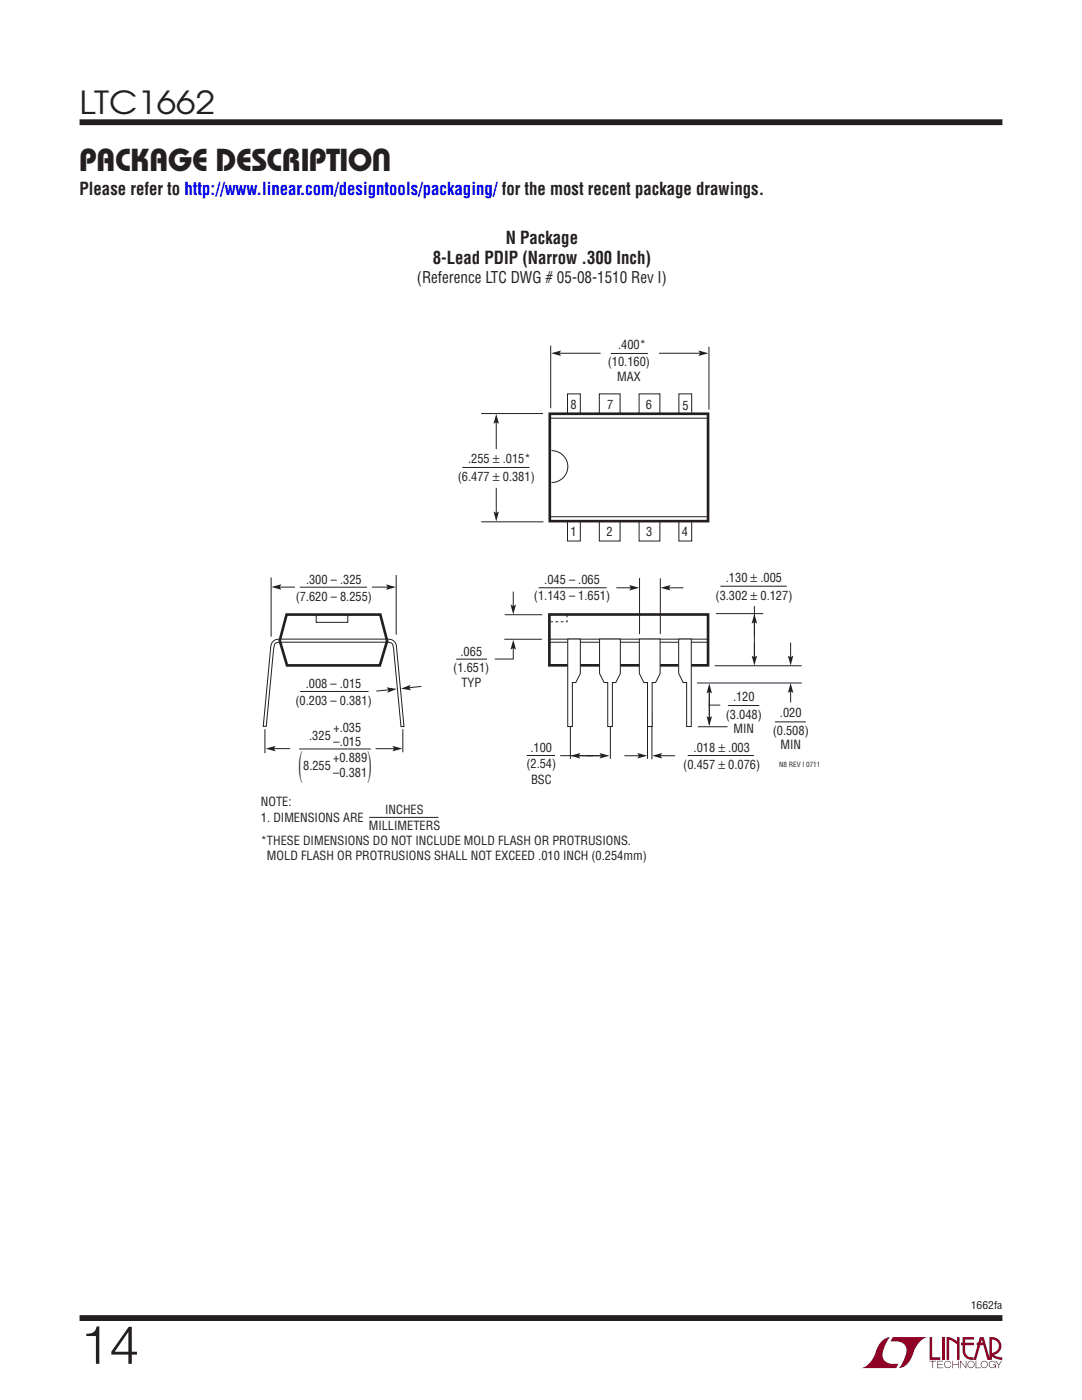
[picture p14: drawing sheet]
<svg xmlns="http://www.w3.org/2000/svg" width="216mm" height="279mm" viewBox="0 0 216 279" stroke-linecap="round" stroke-linejoin="round" font-family="sans-serif">
<defs><g id="words">
<text font-size="10.6" fill="#231f20" x="15.9" y="272.2">14</text>
<g font-size="7.4" fill="#231f20">
<text x="59.6" y="154.8">(</text>
<text x="73.3" y="154.8">)</text>
</g>
<g font-size="6.3" fill="#231f20">
<text x="15.9" y="22.8">LTC1662</text>
<text x="15.8" y="34.1">Package Description</text>
</g>
<g font-size="3.5" fill="#231f20">
<text x="15.9" y="38.8">Please refer to http://www.linear.com/designtools/packaging/ for the most recent package drawings.</text>
<text x="86.4" y="52.6">8-Lead PDIP (Narrow .300 Inch)</text>
<text x="98.9" y="51.3">N Package</text>
<text x="100.9" y="48.7">N Package</text>
<text x="83.5" y="55.2">8-Lead PDIP (Narrow .300 Inch)</text>
</g>
<g font-size="3.2" fill="#231f20">
<text x="80" y="59.1">(Reference LTC DWG # 05-08-1510 Rev I)</text>
<text x="83.2" y="56.5">(Reference LTC DWG # 05-08-1510 Rev I)</text>
</g>
<g font-size="2.5" fill="#231f20">
<text x="123.3" y="69.6">.400*</text>
<text x="121.3" y="73.1">(10.160)</text>
<text x="123.2" y="76">MAX</text>
<text x="113.9" y="81.6">8</text>
<text x="121.2" y="81.6">7</text>
<text x="128.8" y="81.6">6</text>
<text x="136.2" y="81.9">5</text>
<text x="91.4" y="96">(6.477 ± 0.381)</text>
<text x="93.4" y="92.5">.255 ± .015*</text>
<text x="113.9" y="106.9">1</text>
<text x="121" y="106.9">2</text>
<text x="128.9" y="107">3</text>
<text x="136.1" y="106.9">4</text>
<text x="61.1" y="116.5">.300 – .325</text>
<text x="106.6" y="119.8">(1.143 – 1.651)</text>
<text x="108.6" y="116.6">.045 – .065</text>
<text x="142.8" y="119.7">(3.302 ± 0.127)</text>
<text x="144.8" y="116.2">.130 ± .005</text>
<text x="59" y="120">(7.620 – 8.255)</text>
<text x="91.9" y="130.8">.065</text>
<text x="61" y="137.2">.008 – .015</text>
<text x="90.5" y="134">(1.651)</text>
<text x="92.1" y="137.2">TYP</text>
<text x="59" y="140.7">(0.203 – 0.381)</text>
<text x="144.8" y="143.5">(3.048)</text>
<text x="146.3" y="140">.120</text>
<text x="155.6" y="143.1">.020</text>
<text x="61.7" y="147.8">.325</text>
<text x="66.5" y="146">+.035</text>
<text x="66.5" y="148.8">–.015</text>
<text x="146.4" y="146.3">MIN</text>
<text x="154.2" y="146.7">(0.508)</text>
<text x="155.7" y="149.5">MIN</text>
<text x="60.5" y="153.7">8.255</text>
<text x="66.5" y="152.2">+0.889</text>
<text x="66.5" y="155">–0.381</text>
<text x="105" y="153.3">(2.54)</text>
<text x="105.9" y="150.2">.100</text>
<text x="136.3" y="153.6">(0.457 ± 0.076)</text>
<text x="138.4" y="150">.018 ± .003</text>
<text x="52.1" y="160.9">NOTE:</text>
<text x="106" y="156.5">BSC</text>
<text x="52.1" y="164.1">1. DIMENSIONS ARE</text>
<text x="73.6" y="165.6">MILLIMETERS</text>
<text x="76.9" y="162.5">INCHES</text>
<text x="52" y="168.7">*THESE DIMENSIONS DO NOT INCLUDE MOLD FLASH OR PROTRUSIONS.</text>
<text x="53.3" y="171.5">MOLD FLASH OR PROTRUSIONS SHALL NOT EXCEED .010 INCH (0.254mm)</text>
</g>
<text font-size="2.1" fill="#231f20" x="193.7" y="261.2">1662fa</text>
<text font-size="1.4" fill="#231f20" x="155.5" y="153.1">N8 REV I 0711</text>
</g></defs>
<g fill="#900126">
<path d="M185.5 266.8h.5v4.1h1.6v.5h-2.1z"/>
<path d="M176.2 267.4l1-.5h.5h-.1a6.2 6.2 0 0 0-1.4 4 2.58 2.58 0 0 0 3.1 1.3l-.5 .8h-6.9a4.9 4.9 0 0 0 3-3.8l.4-.7z"/>
<path d="M178.1 266.9h7a4.9 4.9 0 0 0-3.1 3.7 3.2 3.2 0 0 1-2.7 2.4h.1a6.2 6.2 0 0 0 1.4-4.1 2.58 2.58 0 0 0-3.1-1.2z"/>
<path d="M188 266.8h.5v4.6h-.5z"/>
<path d="M188.9 266.8l1 .2 1.1 .7v-.9h.5v4.6h-.5v-3.1l-1.6-.9v4h-.5z"/>
<path d="M185.5 271.6h1.3v.1h-.6v1.3h-.1v-1.3h-.6z"/>
<path d="M187 271.6h1.2v.1h-1v.5h.9v.2h-.9v.5h1v.1h-1.2z"/>
<path d="M190 271.6h.2v.6h1v-.6h.1v1.4h-.1v-.6h-1v.6h-.2z"/>
<path d="M191.6 271.6h.1l1 1.2v-1.2h.1v1.4l-1.1-1.2v1.2h-.1z"/>
<path d="M194.7 271.6h.1v1.3h.9v.1h-1z"/>
<path d="M198.6 271.6h.2l.5 .7 .5-.7h.2l-.6 .8v.6h-.2v-.6z"/>
<path d="M192.1 266.8h2.2v.5h-1.7v.7h1.7v.5h-1.7v1.1a1.32 1.32 0 0 0 1.7 1.3v.5l1.2-4.6h.8l1.1 4.1v-4.1a1.84 1.84 0 0 1 2.4 1.4 1.84 1.84 0 0 1-1.5 2.2l.8 .4 .9 .1v.5l-1.2-.2-1-.6v-.6a1.34 1.34 0 0 0 1.5-1.2 1.34 1.34 0 0 0-1.4-1.5v4.1h-.9l-.8-2.9h-1.3v-.5h1.2l-.2-.7-1.1 4.1a2.06 2.06 0 0 1-2.7-1.3v-1.6h-.4v-.5h.4z"/>
<path d="M193.2 271.8a.72 .72 0 0 1 1.2 .1 .72 .72 0 0 1-.4 1.1 .72 .72 0 0 1-1-.7h.2a.59 .59 0 0 0 .8 .5 .59 .59 0 0 0 .2-.9 .59 .59 0 0 0-1 .2v.2h-.2z"/>
<path d="M195.9 271.8a.72 .72 0 0 1 1.1 .1 .72 .72 0 0 1-.4 1.1 .72 .72 0 0 1-.9-.7h.1a.59 .59 0 0 0 .8 .5 .59 .59 0 0 0 .2-.9 .59 .59 0 0 0-.9 .2l-.1 .2h-.1z"/>
<path d="M197.5 271.8a.72 .72 0 0 1 1.2 .2h-.2a.59 .59 0 0 0-.9-.1 .59 .59 0 0 0 .1 .9 .59 .59 0 0 0 .9-.4h-.5v-.1h.6v.7h-.1v-.3a.73 .73 0 0 1-1.1 .2 .73 .73 0 0 1 0-1.1z"/>
<path d="M188.6 271.8a.71 .71 0 0 1 1.2 .3h-.1a.59 .59 0 0 0-.9-.3 .59 .59 0 0 0-.1 1 .59 .59 0 0 0 1-.3h.1a.73 .73 0 0 1-1.1 .4 .73 .73 0 0 1-.1-1.1z"/>
</g>
<path d="M15.9 24.4h184.1M15.9 263h184.1" fill="none" stroke="#231f20" stroke-width="1.2" stroke-linecap="butt"/>
<path d="M127.6 115.4v11.2M131.8 115.4v11.1M100.6 127.6h7.5M139.1 136.3h20.9M142.9 122.5h9.4M150.5 121v10.9M113.8 142.2v9.2M121.8 142.2v9.2M139.3 145h5.9" fill="none" stroke="#231f20" stroke-width=".2"/>
<path d="M109.6 122.6h31.7v10.2h-31.7z" fill="none" stroke="#231f20" stroke-width=".53"/>
<path d="M141.5 137.9v6.8z" fill="#fff"/>
<path d="M141.5 137.9v6.8" fill="none" stroke="#231f20" stroke-width=".2"/>
<path d="M141.6 140.7h2.1z" fill="#fff"/>
<g fill="none" stroke="#231f20" stroke-width=".2">
<path d="M107.5 117.3h13.5M143.8 117h13.2M91 131.5h6.2M100.7 122.7h7.5M102.4 129.1v2.4h-3.7M109.6 127.6h31.7M109.6 128.2h31.7M142.6 132.9h17.4M111.8 150.8h8.2M129.2 142.3v9.1M130.1 142.3v9.2M137.2 150.8h13.3"/>
<path d="M141.6 140.7h2.1M145.3 140.8h6.2M154.6 144.1h6.2"/>
</g>
<path d="M113.1 122.7v1.4h-3.5" fill="none" stroke="#231f20" stroke-width=".2" stroke-dasharray=".5 .5" stroke-linecap="butt"/>
<path d="M119.6 127.5h4.2v6.9l-.9 1.8h-.7v8.8h-.9v-8.8h-.8l-.9-1.8z" fill="#fff"/>
<path d="M119.6 127.5h4.2v6.9l-.9 1.8h-.7v8.8h-.9v-8.8h-.8l-.9-1.8z" fill="none" stroke="#231f20" stroke-width=".2"/>
<path d="M113.3 127.5h2.5v6.9l-.9 1.8h-.7v8.8h-.9z" fill="#fff"/>
<path d="M113.3 127.5h2.5v6.9l-.9 1.8h-.7v8.8h-.9z" fill="none" stroke="#231f20" stroke-width=".2"/>
<path d="M135.4 127.5h2.5v17.5h-.9v-8.8h-.7l-.9-1.8z" fill="#fff"/>
<path d="M135.4 127.5h2.5v17.5h-.9v-8.8h-.7l-.9-1.8z" fill="none" stroke="#231f20" stroke-width=".2"/>
<path d="M127.6 127.5h4.1v6.9l-.9 1.8h-.7v8.8h-.9v-8.8h-.7l-.9-1.8z" fill="#fff"/>
<path d="M54.1 115.2v11.9M55.1 117.2h22.8M79.1 114.8v11.9M59.9 138h13.6M63.1 122.8v1.4h6.3v-1.4M127.6 127.5h4.1v6.9l-.9 1.8h-.7v8.8h-.9v-8.8h-.7l-.9-1.8zM52.9 145.5v4.8M54.6 149.4h3.3M75 149.4h4M80.4 145.5v4.6" fill="none" stroke="#231f20" stroke-width=".2"/>
<path d="M57.2 122.7h18.7l1.3 5.2-1.4 4.9h-18.5l-1.5-5z" fill="none" stroke="#231f20" stroke-width=".53"/>
<path d="M58.9 115.8h15.4v3.5h-15.4z" fill="#fff"/>
<path d="M59.8 117.2h13.4M55.7 127.5h21.7M55.8 128.2h21.7M55.8 127.6a1.59 1.59 0 0 0-1.7 1.2l-1.6 16.2h.6l1.6-15.8a.91 .91 0 0 1 1.1-1M77.3 127.6a1.59 1.59 0 0 1 1.8 1.2l1.5 16.2h-.6l-1.5-15.8a.91 .91 0 0 0-1.2-1M59.7 149.5h14.3" fill="none" stroke="#231f20" stroke-width=".2"/>
<g fill="#231f20">
<path d="M77 116.6l2 .6-2 .5 .4-.5z"/>
<path d="M54.2 117.1l1.9-.5-.3 .5 .3 .6z"/>
</g>
<path d="M77.7 137.7l-2.6 .2" fill="none" stroke="#231f20" stroke-width=".2"/>
<path d="M77.2 137.2l2 .3-1.9 .8 .2-.6z" fill="#231f20"/>
<path d="M84.1 137l-2.6 .3" fill="none" stroke="#231f20" stroke-width=".2"/>
<g fill="#231f20">
<path d="M80 137.4l1.9-.7-.3 .6 .4 .5z"/>
<path d="M53 149.4l2-.5-.3 .5 .3 .6z"/>
<path d="M78.3 148.9l2 .5-2 .6 .3-.6z"/>
<path d="M102.4 127.7l.6 1.9-.6-.3-.5 .3z"/>
</g>
<path d="M102.4 118.1v2.9" fill="none" stroke="#231f20" stroke-width=".2"/>
<path d="M101.9 120.7l.5 .3 .6-.3-.6 1.9z" fill="#231f20"/>
<path d="M123 117.3h2.9" fill="none" stroke="#231f20" stroke-width=".2"/>
<path d="M125.6 116.8l2 .5-2 .5 .3-.5z" fill="#231f20"/>
<path d="M133.4 117.3h3" fill="none" stroke="#231f20" stroke-width=".2"/>
<path d="M131.8 117.3l2-.5-.3 .5 .3 .5z" fill="#231f20"/>
<path d="M157.8 128.3v2.9" fill="none" stroke="#231f20" stroke-width=".2"/>
<path d="M157.2 130.8l.6 .4 .5-.4-.5 2z" fill="#231f20"/>
<path d="M157.8 137.9v2.3" fill="none" stroke="#231f20" stroke-width=".2"/>
<path d="M157.8 136.3l.5 2-.5-.3-.6 .3z" fill="#231f20"/>
<path d="M150.5 124.1v3" fill="none" stroke="#231f20" stroke-width=".2"/>
<path d="M150.5 122.5l.6 2-.6-.4-.5 .4z" fill="#231f20"/>
<path d="M150.5 128.3v2.9" fill="none" stroke="#231f20" stroke-width=".2"/>
<path d="M150 130.8l.5 .4 .6-.4-.6 2z" fill="#231f20"/>
<path d="M141.5 140.3v3" fill="none" stroke="#231f20" stroke-width=".2"/>
<path d="M141 142.9l.5 .3 .6-.3-.6 2z" fill="#231f20"/>
<path d="M141.5 138v3" fill="none" stroke="#231f20" stroke-width=".2"/>
<path d="M141.5 136.4l.6 2-.6-.3-.5 .3z" fill="#231f20"/>
<path d="M124.6 150.8h2.9" fill="none" stroke="#231f20" stroke-width=".2"/>
<path d="M127.2 150.3l2 .5-2 .6 .3-.6z" fill="#231f20"/>
<path d="M131.7 150.8h3" fill="none" stroke="#231f20" stroke-width=".2"/>
<path d="M130.1 150.8l2-.5-.3 .5 .3 .6z" fill="#231f20"/>
<path d="M117.1 150.8h2.9" fill="none" stroke="#231f20" stroke-width=".2"/>
<path d="M119.6 150.3l2 .5-2 .6 .4-.6z" fill="#231f20"/>
<path d="M115.4 150.8h3" fill="none" stroke="#231f20" stroke-width=".2"/>
<path d="M113.8 150.8l2-.5-.3 .5 .3 .6z" fill="#231f20"/>
<path d="M109.9 69v12.5M113.2 78.6h2.6v29.4h-2.6zM119.6 78.6h4.1v29.4h-4.1zM121.9 70.5h7.4M127.5 78.6h4.2v29.4h-4.2zM135.5 78.6h2.5v29.4h-2.5zM141.5 69.2v12.5M92.2 93.3h13.5M96 82.5h12.4M96 104.1h12.4" fill="none" stroke="#231f20" stroke-width=".2"/>
<path d="M109.7 82.6h31.6v21.4h-31.6z" fill="#fff"/>
<path d="M109.7 82.6h31.6v21.4h-31.6z" fill="none" stroke="#231f20" stroke-width=".53"/>
<path d="M109.7 83.5h31.5M109.7 103.1h31.6" fill="none" stroke="#231f20" stroke-width=".2"/>
<path d="M110.1 89.9a3.2 3.2 0 0 1 3.2 3.2 3.2 3.2 0 0 1-3.2 3.2z" fill="#fff" stroke="#231f20" stroke-width=".2"/>
<path d="M131.5 70.5h8.2" fill="none" stroke="#231f20" stroke-width=".2"/>
<path d="M139.4 70l2 .5-2 .5 .3-.5z" fill="#231f20"/>
<path d="M111.6 70.5h8.2" fill="none" stroke="#231f20" stroke-width=".2"/>
<path d="M110 70.5l2-.5-.4 .5 .4 .5z" fill="#231f20"/>
<path d="M99 84.2v5.4" fill="none" stroke="#231f20" stroke-width=".2"/>
<path d="M99 82.6l.6 2-.6-.3-.5 .3z" fill="#231f20"/>
<path d="M99 97.4v5" fill="none" stroke="#231f20" stroke-width=".2"/>
<path d="M98.5 102.1l.5 .3 .6-.3-.6 2z" fill="#231f20"/>
<path d="M105.1 150.8h5.6M73.7 163.1h13.8" fill="none" stroke="#231f20" stroke-width=".2"/>
<use href="#words"/>
</svg>
